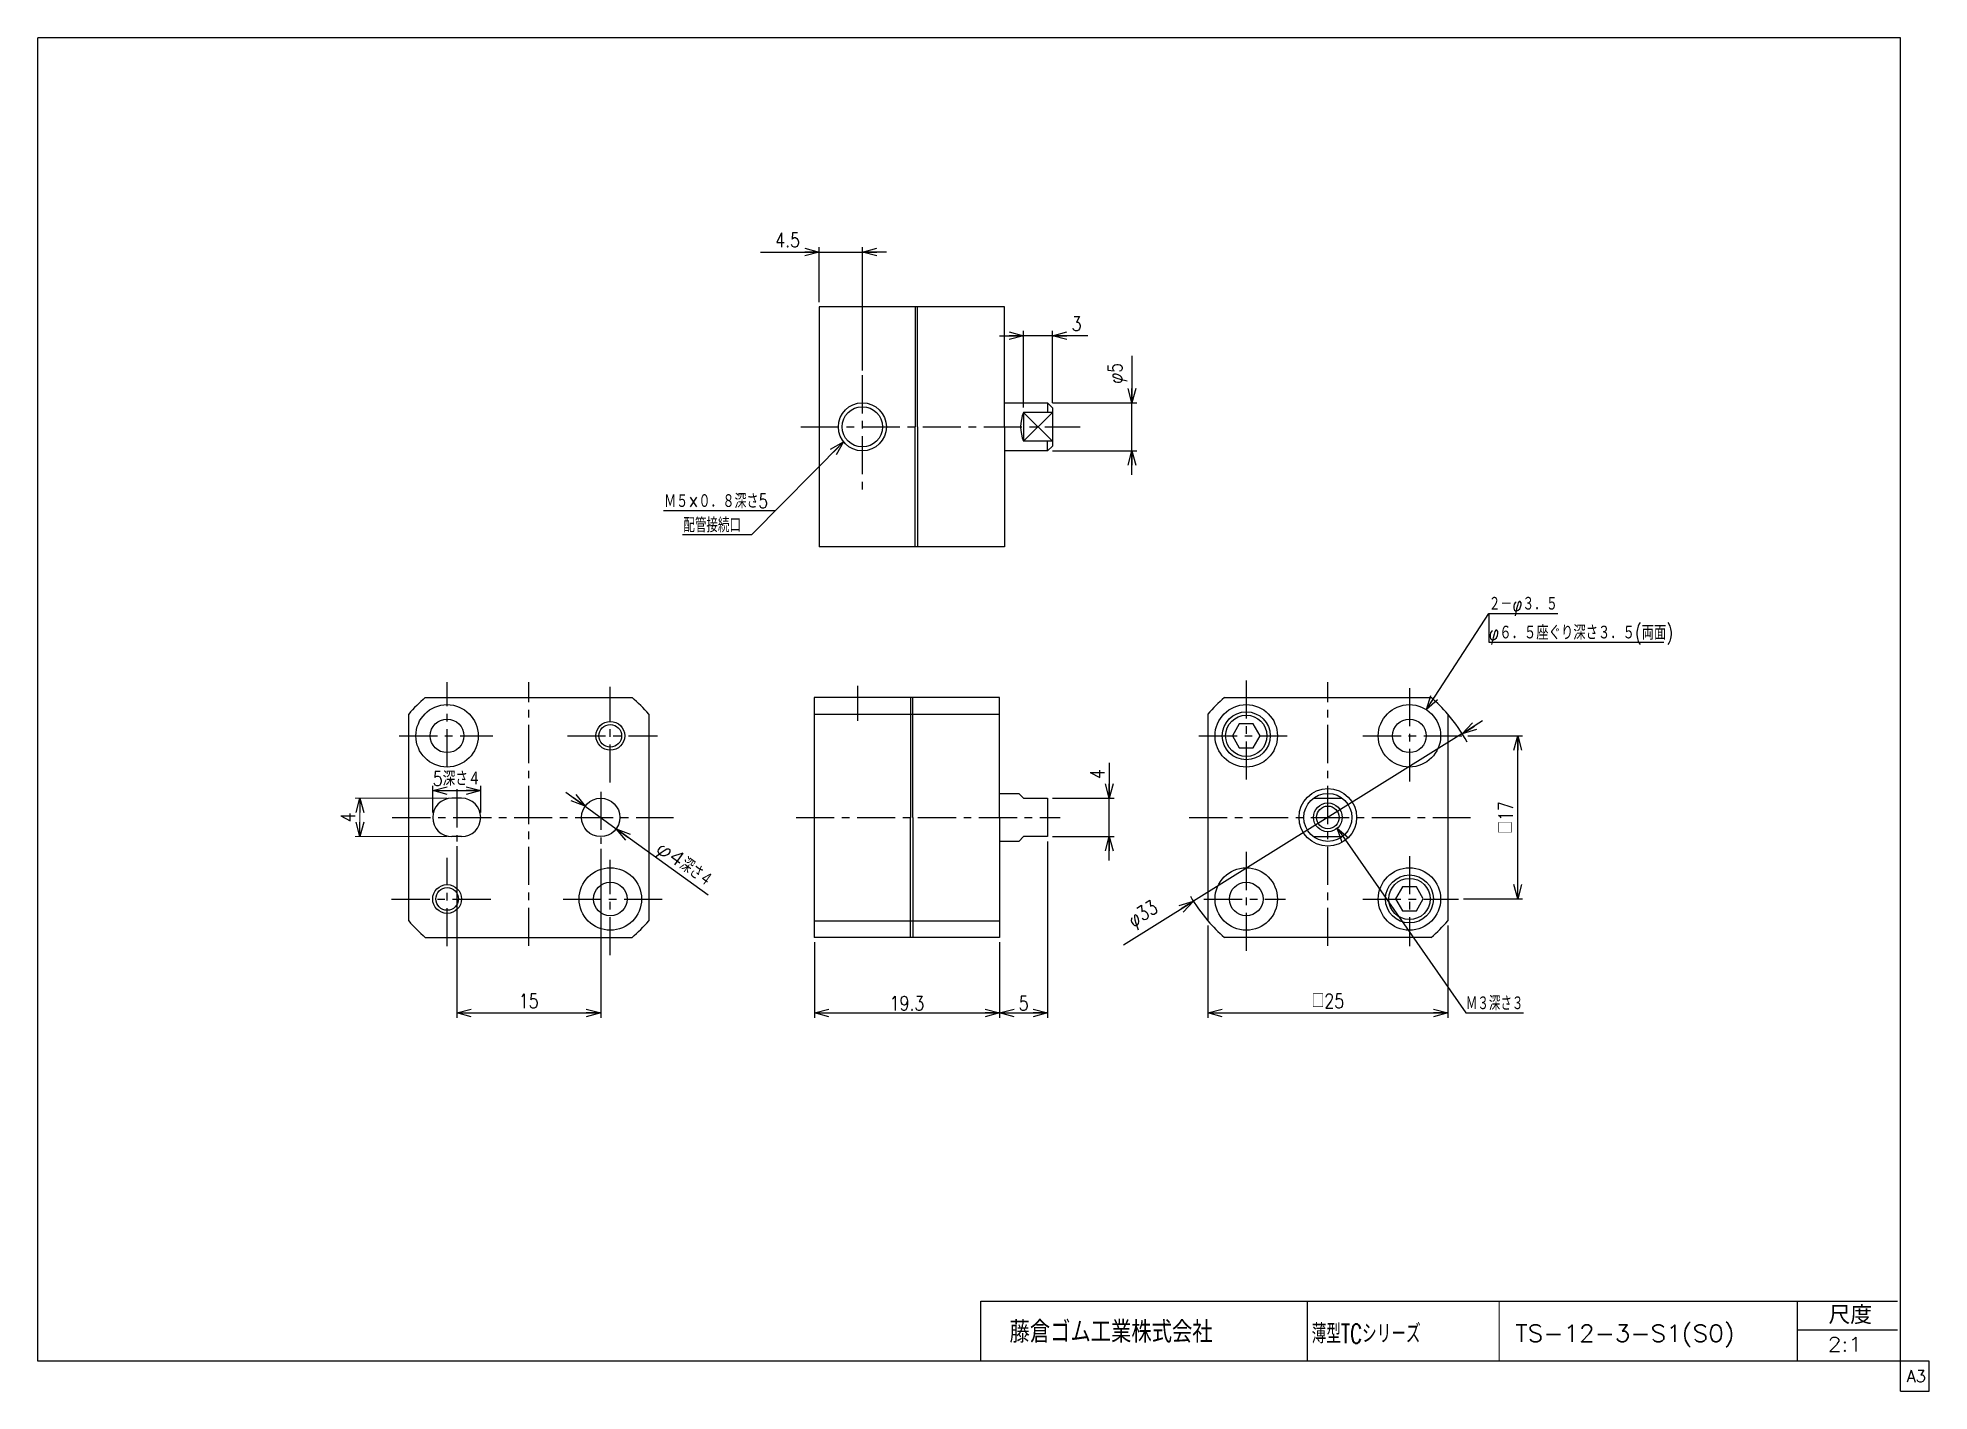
# Model space of a CAD drawing. Header units: millimetres. Extents: x -95 to 102, y -70 to 71.
import ezdxf
from ezdxf.enums import TextEntityAlignment as Align

# ---------------------------------------------------------------- set-up
doc = ezdxf.new("R2010")
doc.units = ezdxf.units.MM
doc.header["$LTSCALE"] = 0.125
doc.linetypes.add('CENTER', pattern=[50.8, 31.75, -6.35, 6.35, -6.35])
doc.layers.add('ZUWAKU', color=7, linetype='Continuous')
doc.styles.add('FdaStyle0', font='txt.shx', dxfattribs={"width": 0.8, "bigfont": 'bigfont'})
doc.dimstyles.new('DaDimDiametricStyle', dxfattribs={"dimtxt": 1.5, "dimasz": 1.500001, "dimexe": 0.5, "dimexo": 0.5, "dimgap": 0.5, "dimtad": 3, "dimdsep": 46, "dimtxsty": 'FdaStyle0', "dimblk1": 'OPEN30', "dimblk2": 'OPEN30', "dimsah": 1, "dimcen": 0.09, "dimclrd": 4, "dimclre": 4, "dimclrt": 4, "dimadec": 0, "dimazin": 2, "dimtfac": 1, "dimtdec": 4, "dimtmove": 0, "dimatfit": 0, "dimfxl": 1, "dimarcsym": 0})
doc.dimstyles.new('DaDimRotatedStyle', dxfattribs={"dimtxt": 1.5, "dimasz": 1.500001, "dimexe": 0.5, "dimexo": 0.5, "dimgap": 0.25, "dimtad": 3, "dimdsep": 46, "dimtxsty": 'FdaStyle0', "dimblk1": 'OPEN30', "dimblk2": 'OPEN30', "dimsah": 1, "dimcen": 0.09, "dimclrd": 4, "dimclre": 4, "dimclrt": 4, "dimadec": 0, "dimazin": 2, "dimtfac": 1, "dimtdec": 4, "dimtmove": 0, "dimatfit": 0, "dimfxl": 1, "dimarcsym": 0})

msp = doc.modelspace()

# ---------------------------------------------------------------- texts
at = {"color": 4, "style": 'FdaStyle0'}
for s, width, p, p2 in [('Ｍ５×０．８深さ5', 0.679245, (-29.76, 21.734), (-18.96, 21.734)), ('配管接続口', 0.666667, (-27.76, 19.234), (-21.76, 19.234)), ('２－φ３．５', 0.666667, (56.123, 11.036), (63.323, 11.036)), ('φ６．５座ぐり深さ３．５(両面)', 0.680851, (56.123, 8.036), (75.323, 8.036)), ('Ｍ３深さ３', 0.666667, (53.735, -30.589), (59.735, -30.589))]:
    msp.add_text(s, height=1.5, dxfattribs=dict(at, width=width)).set_placement(p, p2, align=Align.FIT)
at = {"color": 4, "style": 'FdaStyle0', "width": 0.666667}
msp.add_text('深さ４', height=1.5, rotation=-35.89206, dxfattribs=at).set_placement((-28.292, -15.705), (-25.376, -17.815), align=Align.FIT)
at = {"layer": 'ZUWAKU', "color": 4, "style": 'FdaStyle0'}
for s, height, width, p, p2 in [('藤倉ゴム工業株式会社', 2.25, 0.652778, (6.212, -65.198), (27.362, -65.198)), ('薄型TCシリーズ', 2, 0.570352, (37.683, -65.263), (49.033, -65.263)), ('TS-12-3-S1(S0)', 1.75, 0.823423, (58.891, -65.094), (81.741, -65.094)), ('尺度', 1.9, 0.749175, (91.513, -63.259), (96.053, -63.259)), ('2:1', 1.5, 0.8, (91.423, -66.119), (95.023, -66.119))]:
    msp.add_text(s, height=height, dxfattribs=dict(at, width=width)).set_placement(p, p2, align=Align.FIT)
at = {"layer": 'ZUWAKU', "color": 7, "style": 'FdaStyle0', "width": 0.8}
msp.add_text('A3', height=1.25, dxfattribs=at).set_placement((99.654, -69.312), (101.654, -69.312), align=Align.FIT)

# ---------------------------------------------------------------- blocks, each defined once
blk = doc.blocks.new('_OPEN30')
at = {"color": 0, "linetype": 'ByBlock', "lineweight": -2}
for p, q in [((-1, 0.267949), (0, 0)), ((0, 0), (-1, -0.267949)), ((0, 0), (-1, 0))]:
    blk.add_line(p, q, dxfattribs=at)
blk = doc.blocks.new('DA_IMAGEDIMGROUP_1')
at = {"color": 4, "linetype": 'Continuous', "lineweight": 25}
for p, q in [((16.6, -4.77), (16.6, -8.47)), ((10.68, -8.47), (17.1, -8.47)), ((16.6, -12.47), (16.6, -8.47)), ((10.68, -12.47), (17.1, -12.47)), ((16.6, -14.97), (16.6, -12.47))]:
    blk.add_line(p, q, dxfattribs=at)
at = {"color": 4, "xscale": 1.500001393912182, "yscale": 1.499994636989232}
for p, rotation in [((16.6, -8.47), 270), ((16.6, -12.47), 90)]:
    blk.add_blockref('_OPEN30', p, dxfattribs=dict(at, rotation=rotation))
at = {"color": 4, "insert": (16.1, -6.47), "char_height": 1.5, "width": 3.375, "attachment_point": 7, "rotation": 90, "style": 'FdaStyle0'}
blk.add_mtext('\\T1.00;4', dxfattribs=at)
blk = doc.blocks.new('*D2')
at = {"color": 4, "linetype": 'Continuous', "lineweight": 25}
for p, q in [((-14.12, -23.47), (-14.12, -31.34)), ((5.18, -23.47), (5.18, -31.34)), ((-14.12, -30.84), (5.18, -30.84))]:
    blk.add_line(p, q, dxfattribs=at)
at = {"color": 4, "xscale": 1.500001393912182, "yscale": 1.499994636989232}
for p, rotation in [((-14.12, -30.84), 180), ((5.18, -30.84), 360)]:
    blk.add_blockref('_OPEN30', p, dxfattribs=dict(at, rotation=rotation))
at = {"color": 4, "insert": (-4.47, -30.59), "char_height": 1.5, "width": 7.875, "attachment_point": 8, "style": 'FdaStyle0'}
blk.add_mtext('\\T1.00;19.3', dxfattribs=at)
blk = doc.blocks.new('*D3')
at = {"color": 4, "linetype": 'Continuous', "lineweight": 25}
for p, q in [((10.18, -12.97), (10.18, -31.34)), ((5.18, -23.47), (5.18, -31.34)), ((5.18, -30.84), (10.18, -30.84))]:
    blk.add_line(p, q, dxfattribs=at)
at = {"color": 4, "xscale": 1.500001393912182, "yscale": 1.499994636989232}
for p, rotation in [((5.18, -30.84), 180), ((10.18, -30.84), 360)]:
    blk.add_blockref('_OPEN30', p, dxfattribs=dict(at, rotation=rotation))
at = {"color": 4, "insert": (7.68, -30.59), "char_height": 1.5, "width": 3.375, "attachment_point": 8, "style": 'FdaStyle0'}
blk.add_mtext('\\T1.00;5', dxfattribs=at)
blk = doc.blocks.new('DC_GROUP_TS-12改1_1')
at = {"color": 4, "linetype": 'Continuous', "lineweight": 25}
for radius in [2.5, 2.1]:
    blk.add_circle((-9.12, 30.22), radius, dxfattribs=at)
blk = doc.blocks.new('DA_IMAGEDIMGROUP_2')
at = {"color": 4, "linetype": 'Continuous', "lineweight": 25}
for p, q in [((-19.72, 48.43), (-13.62, 48.43)), ((-13.62, 43.22), (-13.62, 48.93)), ((-13.62, 48.43), (-9.12, 48.43)), ((-9.12, 36.09), (-9.12, 48.93)), ((-6.62, 48.43), (-9.12, 48.43))]:
    blk.add_line(p, q, dxfattribs=at)
at = {"color": 4, "xscale": 1.500001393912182, "yscale": 1.499994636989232}
for p, rotation in [((-13.62, 48.43), 360), ((-9.12, 48.43), 180)]:
    blk.add_blockref('_OPEN30', p, dxfattribs=dict(at, rotation=rotation))
at = {"color": 4, "insert": (-15.62, 48.93), "char_height": 1.5, "width": 6.375, "attachment_point": 9, "style": 'FdaStyle0'}
blk.add_mtext('\\T1.00;4.5', dxfattribs=at)
blk = doc.blocks.new('DA_IMAGEDIMGROUP_3')
at = {"color": 4, "linetype": 'Continuous', "lineweight": 25}
for p, q in [((5.18, 39.71), (7.68, 39.71)), ((7.68, 32.22), (7.68, 40.21)), ((10.68, 39.71), (7.68, 39.71)), ((10.68, 32.72), (10.68, 40.21)), ((14.38, 39.71), (10.68, 39.71))]:
    blk.add_line(p, q, dxfattribs=at)
at = {"color": 4, "xscale": 1.500001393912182, "yscale": 1.499994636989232}
for p, rotation in [((7.68, 39.71), 360), ((10.68, 39.71), 180)]:
    blk.add_blockref('_OPEN30', p, dxfattribs=dict(at, rotation=rotation))
at = {"color": 4, "insert": (12.68, 40.21), "char_height": 1.5, "width": 3.375, "attachment_point": 7, "style": 'FdaStyle0'}
blk.add_mtext('\\T1.00;3', dxfattribs=at)
blk = doc.blocks.new('DA_IMAGEDIMGROUP_4')
at = {"color": 4, "linetype": 'Continuous', "lineweight": 25}
for p, q in [((18.96, 37.62), (18.96, 32.72)), ((10.68, 32.72), (19.46, 32.72)), ((18.96, 27.72), (18.96, 32.72)), ((10.68, 27.72), (19.46, 27.72)), ((18.96, 25.22), (18.96, 27.72))]:
    blk.add_line(p, q, dxfattribs=at)
at = {"color": 4, "xscale": 1.500001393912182, "yscale": 1.499994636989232}
for p, rotation in [((18.96, 32.72), 270), ((18.96, 27.72), 90)]:
    blk.add_blockref('_OPEN30', p, dxfattribs=dict(at, rotation=rotation))
at = {"color": 4, "insert": (18.46, 34.72), "char_height": 1.5, "width": 4.875, "attachment_point": 7, "rotation": 90, "style": 'FdaStyle0'}
blk.add_mtext('\\T1.00;φ5', dxfattribs=at)
blk = doc.blocks.new('DC_GROUP_TS-12改1_2')
at = {"color": 4, "linetype": 'Continuous', "lineweight": 25}
for radius in [1.5, 1.18]:
    blk.add_circle((-35.37, -1.97), radius, dxfattribs=at)
blk = doc.blocks.new('DC_GROUP_TS-12改1_3')
at = {"color": 4, "linetype": 'Continuous', "lineweight": 25}
for radius in [1.5, 1.18]:
    blk.add_circle((-52.37, -18.97), radius, dxfattribs=at)
blk = doc.blocks.new('*D10')
at = {"color": 4, "linetype": 'Continuous', "lineweight": 25}
for p, q in [((-40.02, -7.84), (-37.99, -9.3)), ((-37.99, -9.3), (-34.75, -11.65)), ((-25.19, -18.57), (-34.75, -11.65))]:
    blk.add_line(p, q, dxfattribs=at)
at = {"color": 4, "xscale": 1.500001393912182, "yscale": 1.499994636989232}
for p, rotation in [((-37.99, -9.3), 324.1079398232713), ((-34.75, -11.65), 144.107939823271)]:
    blk.add_blockref('_OPEN30', p, dxfattribs=dict(at, rotation=rotation))
at = {"color": 4, "style": 'FdaStyle0', "width": 0.909091}
blk.add_text('φ4', height=1.5, rotation=-35.8921, dxfattribs=at).set_placement((-30.72, -13.95), (-28.29, -15.7), align=Align.FIT)
blk = doc.blocks.new('*D11')
at = {"color": 4, "linetype": 'Continuous', "lineweight": 25}
for p, q in [((-53.87, -9.97), (-53.87, -7.18)), ((-53.87, -7.68), (-48.87, -7.68)), ((-48.87, -9.97), (-48.87, -7.18))]:
    blk.add_line(p, q, dxfattribs=at)
at = {"color": 4, "xscale": 1.500001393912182, "yscale": 1.499994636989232}
for p, rotation in [((-53.87, -7.68), 180), ((-48.87, -7.68), 360)]:
    blk.add_blockref('_OPEN30', p, dxfattribs=dict(at, rotation=rotation))
at = {"color": 4, "insert": (-51.37, -7.18), "char_height": 1.5, "width": 7.875, "attachment_point": 8, "style": 'FdaStyle0'}
blk.add_mtext('\\T1.00;5深さ４', dxfattribs=at)
blk = doc.blocks.new('*D12')
at = {"color": 4, "linetype": 'Continuous', "lineweight": 25}
for p, q in [((-51.37, -13.47), (-51.37, -31.34)), ((-36.37, -13.73), (-36.37, -31.34)), ((-51.37, -30.84), (-36.37, -30.84))]:
    blk.add_line(p, q, dxfattribs=at)
at = {"color": 4, "xscale": 1.500001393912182, "yscale": 1.499994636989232}
for p, rotation in [((-51.37, -30.84), 180), ((-36.37, -30.84), 360)]:
    blk.add_blockref('_OPEN30', p, dxfattribs=dict(at, rotation=rotation))
at = {"color": 4, "insert": (-43.87, -30.34), "char_height": 1.5, "width": 4.875, "attachment_point": 8, "style": 'FdaStyle0'}
blk.add_mtext('\\T1.00;15', dxfattribs=at)
blk = doc.blocks.new('*D13')
at = {"color": 4, "linetype": 'Continuous', "lineweight": 13}
for p, q in [((-52.37, -8.47), (-61.95, -8.47)), ((-61.45, -12.47), (-61.45, -8.47)), ((-52.37, -12.47), (-61.95, -12.47))]:
    blk.add_line(p, q, dxfattribs=at)
at = {"color": 4, "xscale": 1.500001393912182, "yscale": 1.499994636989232}
for p, rotation in [((-61.45, -8.47), 90), ((-61.45, -12.47), 270)]:
    blk.add_blockref('_OPEN30', p, dxfattribs=dict(at, rotation=rotation))
at = {"color": 4, "insert": (-61.95, -10.47), "char_height": 1.5, "width": 3.375, "attachment_point": 8, "rotation": 90, "style": 'FdaStyle0'}
blk.add_mtext('\\T1.00;4', dxfattribs=at)
blk = doc.blocks.new('DC_GROUP_TS-12改1_4')
at = {"color": 4, "linetype": 'Continuous', "lineweight": 25}
for p, q in [((30.14, -0.72), (29.42, -1.97)), ((31.59, -0.72), (30.14, -0.72)), ((32.31, -1.97), (31.59, -0.72)), ((29.42, -1.97), (30.14, -3.22)), ((30.14, -3.22), (31.59, -3.22)), ((31.59, -3.22), (32.31, -1.97))]:
    blk.add_line(p, q, dxfattribs=at)
for radius in [2.5, 2.15]:
    blk.add_circle((30.87, -1.97), radius, dxfattribs=at)
blk = doc.blocks.new('DC_GROUP_TS-12改1_5')
at = {"color": 4, "linetype": 'Continuous', "lineweight": 25}
for p, q in [((47.14, -17.72), (46.42, -18.97)), ((48.59, -17.72), (47.14, -17.72)), ((49.31, -18.97), (48.59, -17.72)), ((46.42, -18.97), (47.14, -20.22)), ((48.59, -20.22), (49.31, -18.97)), ((47.14, -20.22), (48.59, -20.22))]:
    blk.add_line(p, q, dxfattribs=at)
for radius in [2.5, 2.15]:
    blk.add_circle((47.87, -18.97), radius, dxfattribs=at)
blk = doc.blocks.new('*D16')
at = {"color": 4, "linetype": 'Continuous', "lineweight": 25}
for p, q in [((26.87, -21.75), (26.87, -31.34)), ((51.87, -21.75), (51.87, -31.34)), ((26.87, -30.84), (51.87, -30.84))]:
    blk.add_line(p, q, dxfattribs=at)
at = {"color": 4, "xscale": 1.500001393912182, "yscale": 1.499994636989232}
for p, rotation in [((26.87, -30.84), 180), ((51.87, -30.84), 360)]:
    blk.add_blockref('_OPEN30', p, dxfattribs=dict(at, rotation=rotation))
at = {"color": 4, "insert": (39.37, -30.34), "char_height": 1.5, "width": 6.375, "attachment_point": 8, "style": 'FdaStyle0'}
blk.add_mtext('\\T1.00;□25', dxfattribs=at)
blk = doc.blocks.new('*D17')
at = {"color": 4, "linetype": 'Continuous', "lineweight": 25}
for p, q in [((53.32, -1.78), (25.36, -19.2)), ((55.49, -0.42), (53.37, -1.75)), ((18.09, -23.74), (25.36, -19.2))]:
    blk.add_line(p, q, dxfattribs=at)
at = {"color": 4, "xscale": 1.500001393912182, "yscale": 1.499994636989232}
for p, rotation in [((53.37, -1.75), 211.936025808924), ((25.36, -19.2), 31.93602580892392)]:
    blk.add_blockref('_OPEN30', p, dxfattribs=dict(at, rotation=rotation))
at = {"color": 4, "insert": (22.07, -20.67), "char_height": 1.5, "width": 6.375, "attachment_point": 9, "rotation": 31.936, "style": 'FdaStyle0'}
blk.add_mtext('\\T1.00;φ33', dxfattribs=at)
blk = doc.blocks.new('DC_GROUP_TS-12改1_6')
at = {"color": 4, "linetype": 'Continuous', "lineweight": 25}
for radius in [1.5, 1.18]:
    blk.add_circle((39.37, -10.47), radius, dxfattribs=at)
blk = doc.blocks.new('*D19')
at = {"color": 4, "linetype": 'Continuous', "lineweight": 25}
for p, q in [((53.95, -1.97), (59.65, -1.97)), ((59.15, -18.97), (59.15, -1.97)), ((53.48, -18.97), (59.65, -18.97))]:
    blk.add_line(p, q, dxfattribs=at)
at = {"color": 4, "xscale": 1.500001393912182, "yscale": 1.499994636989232}
for p, rotation in [((59.15, -1.97), 90), ((59.15, -18.97), 270)]:
    blk.add_blockref('_OPEN30', p, dxfattribs=dict(at, rotation=rotation))
at = {"color": 4, "insert": (58.65, -10.47), "char_height": 1.5, "width": 6.375, "attachment_point": 8, "rotation": 90, "style": 'FdaStyle0'}
blk.add_mtext('\\T1.00;□17', dxfattribs=at)

# ---------------------------------------------------------------- dimensions: what is measured, and where the dimension line sits
at = {"linetype": 'Continuous', "lineweight": 13}
for p1, p2, text, picture, middle in [((25.363, -19.203), (53.368, -1.747), 'φ33', '*D17', (20.144, -20.983)), ((-34.751, -11.647), (-37.992, -9.302), 'φ4', '*D10', (-29.068, -14.218))]:
    dim = msp.add_diameter_dim_2p(p1=p1, p2=p2, text=text, dimstyle='DaDimDiametricStyle', override={"dimtxt": 1.5, "dimasz": 1.500001, "dimexe": 0.5, "dimexo": 0.5, "dimgap": 0.5, "dimtad": 3, "dimtih": 0, "dimtoh": 0, "dimdec": 2, "dimzin": 8, "dimtxsty": 'FdaStyle0', "dimblk1": 'OPEN30', "dimblk2": 'OPEN30', "dimsah": 1, "dimclrd": 4, "dimclre": 4, "dimclrt": 4, "dimazin": 2, "dimtofl": 1, "dimatfit": 0, "dimtolj": 0, "dimtzin": 8}, dxfattribs=at)
    dim.commit()
    dim.dimension.update_dxf_attribs({"geometry": picture, "text_midpoint": middle})
dim = msp.add_linear_dim(base=(59.145, -1.975), p1=(52.983, -18.975), p2=(53.445, -1.975), angle=90, text='□17', dimstyle='DaDimRotatedStyle', override={"dimtxt": 1.5, "dimasz": 1.500001, "dimexe": 0.5, "dimexo": 0.5, "dimgap": 0.5, "dimtad": 3, "dimtih": 0, "dimtoh": 0, "dimdec": 2, "dimzin": 8, "dimtxsty": 'FdaStyle0', "dimblk1": 'OPEN30', "dimblk2": 'OPEN30', "dimsah": 1, "dimclrd": 4, "dimclre": 4, "dimclrt": 4, "dimazin": 2, "dimtofl": 1, "dimatfit": 0, "dimtolj": 0, "dimtzin": 8}, dxfattribs=at)
dim.commit()
dim.dimension.update_dxf_attribs({"geometry": '*D19', "text_midpoint": (59.145, -10.475)})
for base, p1, p2, text, picture, middle in [((-48.872, -7.681), (-53.872, -10.475), (-48.872, -10.475), '5深さ４', '*D11', (-51.372, -7.681)), ((51.866, -30.839), (26.866, -21.245), (51.866, -21.245), '□<>', '*D16', (39.366, -30.839))]:
    dim = msp.add_linear_dim(base=base, p1=p1, p2=p2, text=text, dimstyle='DaDimRotatedStyle', override={"dimtxt": 1.5, "dimasz": 1.500001, "dimexe": 0.5, "dimexo": 0.5, "dimgap": 0.5, "dimtad": 3, "dimtih": 0, "dimtoh": 0, "dimdec": 2, "dimzin": 8, "dimtxsty": 'FdaStyle0', "dimblk1": 'OPEN30', "dimblk2": 'OPEN30', "dimsah": 1, "dimclrd": 4, "dimclre": 4, "dimclrt": 4, "dimazin": 2, "dimtofl": 1, "dimatfit": 0, "dimtolj": 0, "dimtzin": 8}, dxfattribs=at)
    dim.commit()
    dim.dimension.update_dxf_attribs({"geometry": picture, "text_midpoint": middle})
dim = msp.add_linear_dim(base=(-61.451, -8.475), p1=(-51.872, -12.475), p2=(-51.872, -8.475), angle=90, dimstyle='DaDimRotatedStyle', override={"dimtxt": 1.5, "dimasz": 1.500001, "dimexe": 0.5, "dimexo": 0.5, "dimgap": 0.5, "dimtad": 3, "dimtih": 0, "dimtoh": 0, "dimdec": 2, "dimzin": 8, "dimtxsty": 'FdaStyle0', "dimblk1": 'OPEN30', "dimblk2": 'OPEN30', "dimsah": 1, "dimclrd": 4, "dimclre": 4, "dimclrt": 4, "dimazin": 2, "dimtofl": 1, "dimatfit": 0, "dimtolj": 0, "dimtzin": 8}, dxfattribs=at)
dim.commit()
dim.dimension.update_dxf_attribs({"geometry": '*D13', "text_midpoint": (-61.451, -10.475)})
dim = msp.add_linear_dim(base=(-36.372, -30.839), p1=(-51.372, -12.97), p2=(-36.372, -13.235), dimstyle='DaDimRotatedStyle', override={"dimtxt": 1.5, "dimasz": 1.500001, "dimexe": 0.5, "dimexo": 0.5, "dimgap": 0.5, "dimtad": 3, "dimtih": 0, "dimtoh": 0, "dimdec": 2, "dimzin": 8, "dimtxsty": 'FdaStyle0', "dimblk1": 'OPEN30', "dimblk2": 'OPEN30', "dimsah": 1, "dimclrd": 4, "dimclre": 4, "dimclrt": 4, "dimazin": 2, "dimtofl": 1, "dimatfit": 0, "dimtolj": 0, "dimtzin": 8}, dxfattribs=at)
dim.commit()
dim.dimension.update_dxf_attribs({"geometry": '*D12', "text_midpoint": (-43.872, -30.839)})
at = {"linetype": 'Continuous', "lineweight": 25}
for base, p1, p2, picture, middle in [((10.179, -30.839), (5.179, -22.975), (10.179, -12.475), '*D3', (7.679, -30.839)), ((5.179, -30.839), (-14.121, -22.975), (5.179, -22.975), '*D2', (-4.471, -30.839))]:
    dim = msp.add_linear_dim(base=base, p1=p1, p2=p2, dimstyle='DaDimRotatedStyle', override={"dimtxt": 1.5, "dimasz": 1.500001, "dimexe": 0.5, "dimexo": 0.5, "dimgap": 0.25, "dimtad": 3, "dimtih": 0, "dimtoh": 0, "dimdec": 2, "dimzin": 8, "dimtxsty": 'FdaStyle0', "dimblk1": 'OPEN30', "dimblk2": 'OPEN30', "dimsah": 1, "dimclrd": 4, "dimclre": 4, "dimclrt": 4, "dimazin": 2, "dimtofl": 1, "dimatfit": 0, "dimtolj": 0, "dimtzin": 8}, dxfattribs=at)
    dim.commit()
    dim.dimension.update_dxf_attribs({"geometry": picture, "text_midpoint": middle})

# ---------------------------------------------------------------- linework, layer by layer
at = {"color": 4, "linetype": 'Continuous', "lineweight": 25}
for p, q in [((-13.621, 42.715), (-13.621, 17.715)), ((5.679, 42.715), (-13.621, 42.715)), ((-3.616, 42.715), (-3.616, 30.215)), ((-3.366, 30.215), (-3.366, 42.715)), ((5.679, 30.215), (5.679, 42.715)), ((5.679, 32.715), (10.179, 32.715)), ((10.679, 31.715), (7.679, 31.715)), ((7.679, 31.715), (7.679, 28.715)), ((10.679, 28.715), (7.679, 31.715)), ((7.679, 28.715), (10.679, 31.715)), ((10.679, 32.215), (10.179, 32.715)), ((10.179, 32.715), (10.179, 31.715)), ((10.679, 32.215), (10.679, 28.215)), ((-3.616, 17.715), (-3.616, 30.215)), ((-3.366, 30.215), (-3.366, 17.715)), ((5.679, 30.215), (5.679, 17.715)), ((-11.082, 28.664), (-20.622, 18.987)), ((10.179, 27.715), (5.679, 27.715)), ((10.679, 28.715), (7.679, 28.715)), ((10.179, 27.715), (10.179, 28.715)), ((10.679, 28.215), (10.179, 27.715)), ((-18.16, 21.484), (-29.844, 21.484)), ((-20.625, 18.984), (-27.844, 18.984)), ((5.679, 17.715), (-13.621, 17.715)), ((49.631, 0.754), (56.123, 10.786)), ((56.123, 10.786), (63.323, 10.786)), ((56.123, 10.786), (56.123, 7.786)), ((56.123, 7.786), (74.364, 7.786)), ((-54.642, 2.025), (-33.101, 2.025)), ((-14.121, 2.025), (-14.121, -22.975)), ((5.179, 2.025), (-14.121, 2.025)), ((-4.116, 2.025), (-4.116, -10.475)), ((-3.866, -10.475), (-3.866, 2.025)), ((5.179, -10.475), (5.179, 2.025)), ((28.595, 2.025), (50.136, 2.025)), ((-56.372, -21.245), (-56.372, 0.295)), ((-31.372, 0.295), (-31.372, -21.245)), ((-14.121, 0.295), (5.179, 0.295)), ((26.866, 0.295), (26.866, -21.245)), ((51.866, 0.295), (51.866, -21.245)), ((-50.872, -8.475), (-51.872, -8.475)), ((5.179, -7.975), (7.179, -7.975)), ((7.679, -8.475), (7.179, -7.975)), ((7.679, -8.475), (10.179, -8.475)), ((10.179, -8.475), (10.179, -12.475)), ((37.866, -8.475), (40.866, -8.475)), ((-4.116, -22.975), (-4.116, -10.475)), ((-3.866, -10.475), (-3.866, -22.975)), ((5.179, -10.475), (5.179, -22.975)), ((40.348, -11.608), (53.735, -30.839)), ((-50.872, -12.475), (-51.872, -12.475)), ((7.179, -12.975), (5.179, -12.975)), ((7.679, -12.475), (7.179, -12.975)), ((10.179, -12.475), (7.679, -12.475)), ((37.866, -12.475), (40.866, -12.475)), ((-14.121, -21.245), (5.179, -21.245)), ((-54.642, -22.975), (-33.101, -22.975)), ((5.179, -22.975), (-14.121, -22.975)), ((50.136, -22.975), (28.595, -22.975)), ((53.735, -30.839), (59.735, -30.839))]:
    msp.add_line(p, q, dxfattribs=at)
at = {"color": 4, "linetype": 'CENTER', "lineweight": 25}
for p, q in [((-9.121, 35.594), (-9.121, 23.086)), ((-15.525, 30.215), (13.57, 30.215)), ((-52.372, -5.24), (-52.372, 3.605)), ((-43.872, -23.861), (-43.872, 3.619)), ((-35.372, -6.836), (-35.372, 3.142)), ((-9.621, 3.24), (-9.621, -0.398)), ((30.866, 3.802), (30.866, -6.916)), ((39.366, -23.861), (39.366, 3.619)), ((47.866, 3.009), (47.866, -6.739)), ((-57.356, -1.975), (-47.608, -1.975)), ((-39.834, -1.975), (-30.461, -1.975)), ((25.943, -1.975), (35.143, -1.975)), ((43.02, -1.975), (53.445, -1.975)), ((-51.372, -7.544), (-51.372, -12.97)), ((-36.372, -7.791), (-36.372, -13.235)), ((-58.08, -10.475), (-28.775, -10.475)), ((-16.025, -10.475), (11.473, -10.475)), ((24.907, -10.475), (54.212, -10.475)), ((-52.372, -23.897), (-52.372, -14.697)), ((-35.372, -24.823), (-35.372, -14.875)), ((30.866, -14.069), (30.866, -25.088)), ((47.866, -14.512), (47.866, -23.885)), ((-58.149, -18.975), (-47.43, -18.975)), ((-40.277, -18.975), (-29.258, -18.975)), ((26.466, -18.975), (34.966, -18.975)), ((43.005, -18.975), (52.983, -18.975))]:
    msp.add_line(p, q, dxfattribs=at)
at = {"color": 4, "linetype": 'Continuous', "lineweight": 25}
for centre, radius in [((-52.372, -1.975), 3.25), ((30.866, -1.975), 3.25), ((47.866, -1.975), 3.25), ((-52.372, -1.975), 1.75), ((47.866, -1.975), 1.75), ((39.366, -10.475), 3), ((-36.372, -10.475), 2), ((39.366, -10.475), 2.5), ((-35.372, -18.975), 3.25), ((30.866, -18.975), 3.25), ((47.866, -18.975), 3.25), ((-35.372, -18.975), 1.75), ((30.866, -18.975), 1.75)]:
    msp.add_circle(centre, radius, dxfattribs=at)
for centre, radius, start, end in [((11.073, 30.215), 3.711, 156.15659, 203.84341), ((-43.872, -10.475), 16.5, 130.74905, 139.25095), ((-43.872, -10.475), 16.5, 40.74905, 49.25095), ((39.366, -10.475), 16.5, 130.74905, 139.25095), ((39.366, -10.475), 16.5, 40.74905, 49.25095), ((39.366, -10.475), 16.5, 28.38495, 40.74905), ((-51.872, -10.475), 2, 90, 270), ((-50.872, -10.475), 2, 270, 90), ((39.366, -10.475), 16.5, 209.80887, 220.74905), ((-43.872, -10.475), 16.5, 220.74905, 229.25095), ((-43.872, -10.475), 16.5, 310.74905, 319.25095), ((39.366, -10.475), 16.5, 220.74905, 229.25095), ((39.366, -10.475), 16.5, 310.74905, 319.25095)]:
    msp.add_arc(centre, radius, start, end, dxfattribs=at)
at = {"layer": 'ZUWAKU', "color": 5, "linetype": 'Continuous', "lineweight": 25}
for p, q in [((-95, -67.125), (-95, 70.75)), ((99, 70.75), (-95, 70.75)), ((99, -70.25), (99, 70.75)), ((102, -67.125), (-95, -67.125)), ((102, -70.25), (102, -67.125)), ((99, -70.25), (102, -70.25))]:
    msp.add_line(p, q, dxfattribs=at)
at = {"layer": 'ZUWAKU', "color": 4, "linetype": 'Continuous', "lineweight": 25}
for p, q in [((3.206, -60.869), (98.706, -60.869)), ((3.206, -67.125), (3.206, -60.869)), ((37.206, -60.869), (37.206, -67.125)), ((88.273, -67.125), (88.273, -60.869)), ((88.273, -63.869), (98.706, -63.869))]:
    msp.add_line(p, q, dxfattribs=at)
at = {"layer": 'ZUWAKU', "color": 4, "linetype": 'Continuous', "lineweight": 13}
msp.add_line((57.206, -60.869), (57.206, -67.125), dxfattribs=at)

# ---------------------------------------------------------------- block references
at = {"linetype": 'Continuous'}
for name in ['DA_IMAGEDIMGROUP_2', 'DA_IMAGEDIMGROUP_3', 'DA_IMAGEDIMGROUP_4', 'DC_GROUP_TS-12改1_1', 'DC_GROUP_TS-12改1_4', 'DC_GROUP_TS-12改1_2', 'DA_IMAGEDIMGROUP_1', 'DC_GROUP_TS-12改1_6', 'DC_GROUP_TS-12改1_3', 'DC_GROUP_TS-12改1_5']:
    msp.add_blockref(name, (0, 0), dxfattribs=at)
at = {"color": 4, "xscale": 1.500001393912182, "yscale": 1.499994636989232}
for p, rotation in [((-11.082, 28.664), 45.40902446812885), ((49.631, 0.754), 237.0950419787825), ((40.348, -11.608), 124.8421373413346)]:
    msp.add_blockref('_OPEN30', p, dxfattribs=dict(at, rotation=rotation))

msp.set_redraw_order([(e.dxf.handle, doc.entitydb.next_handle()) for e in msp.query("TEXT MTEXT ATTDEF DIMENSION ARC_DIMENSION")])  # texts and dimensions are drawn at this point

doc.saveas('drawing.dxf')
